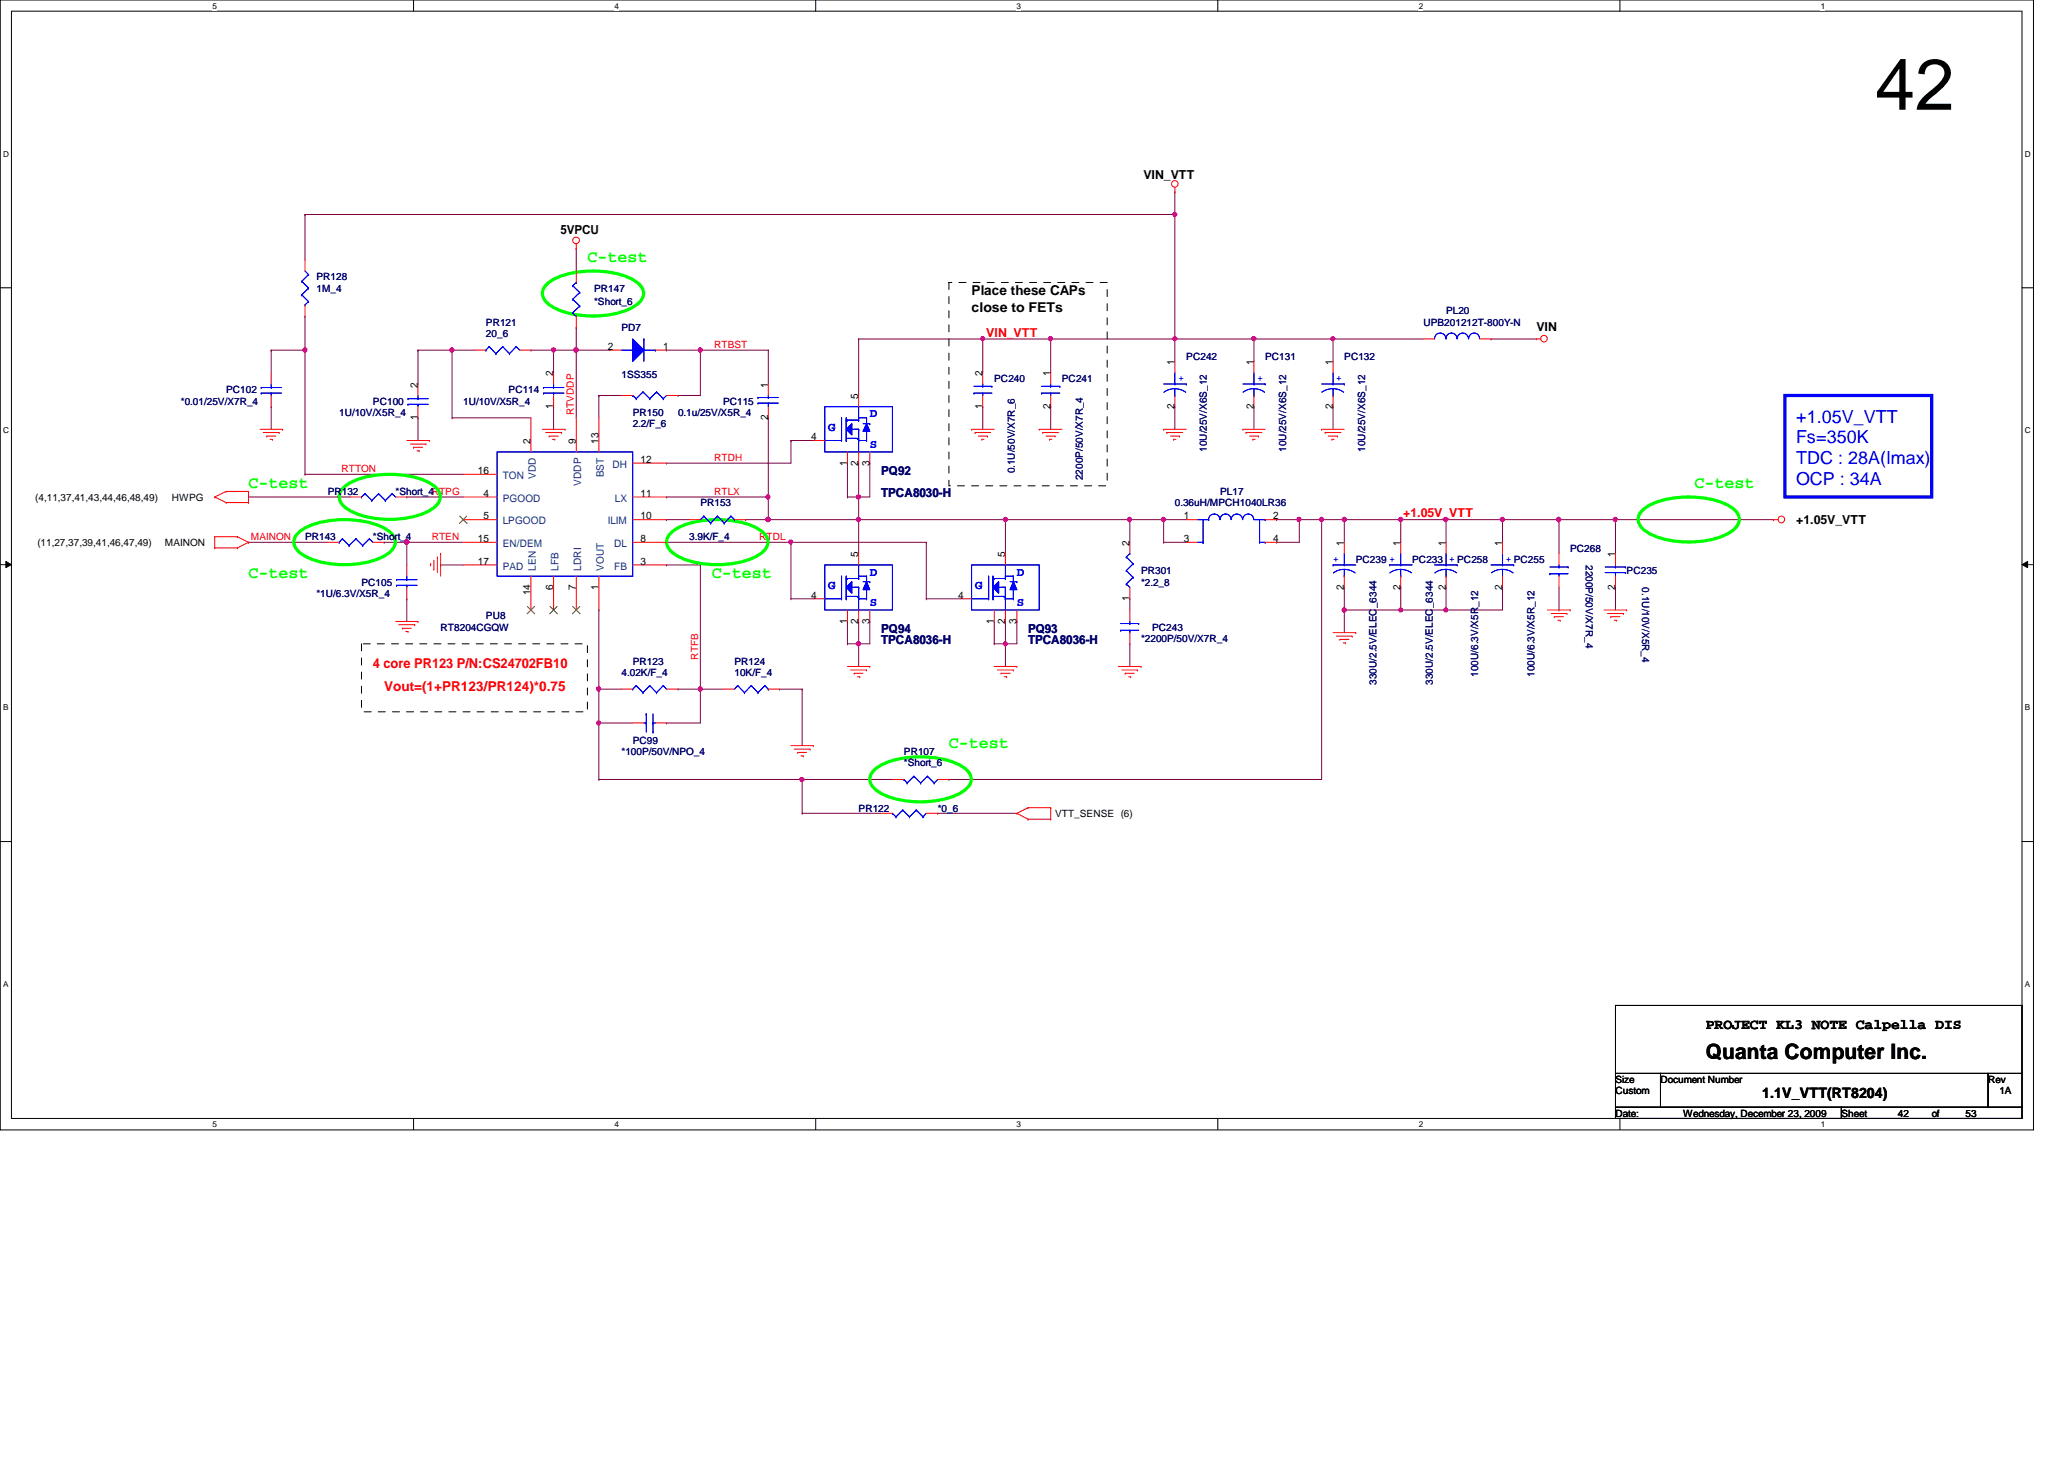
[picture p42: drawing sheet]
<svg xmlns="http://www.w3.org/2000/svg" width="297mm" height="210mm" viewBox="0 0 297 210" stroke-linecap="round" stroke-linejoin="round" font-family="sans-serif">
<defs><g id="words">
<text font-size="10.4" x="269.9" y="15.8">42</text>
<text font-size="3" x="245.5" y="152.4">Quanta Computer Inc.</text>
<g font-size="2.6" fill="#00f">
<text x="258.5" y="60.8">+1.05V_VTT</text>
<text x="258.5" y="63.8">Fs=350K</text>
<text x="258.5" y="66.8">TDC : 28A(Imax)</text>
<text x="258.5" y="69.7">OCP : 34A</text>
</g>
<g font-size="2.4" fill="#0f0">
<text x="84.5" y="37.7">C-test</text>
<text x="35.8" y="70.2">C-test</text>
<text x="243.9" y="70.2">C-test</text>
<text x="35.8" y="83.2">C-test</text>
<text x="102.4" y="83.2">C-test</text>
<text x="136.6" y="107.6">C-test</text>
</g>
<g font-size="2.1">
<text x="245.5" y="148">PROJECT KL3 NOTE Calpella DIS</text>
<text x="253.6" y="157.9">1.1V_VTT(RT8204)</text>
</g>
<g font-size="1.9">
<text x="139.8" y="42.5">Place these CAPs</text>
<text x="139.8" y="44.8">close to FETs</text>
</g>
<g font-size="1.9" fill="#f00">
<text x="53.7" y="96.1">4 core PR123 P/N:CS24702FB10</text>
<text x="55.3" y="99.4">Vout=(1+PR123/PR124)*0.75</text>
</g>
<g font-size="1.8">
<text x="164.5" y="25.7">VIN_VTT</text>
<text x="80.6" y="33.7">5VPCU</text>
<text x="221.1" y="47.6">VIN</text>
<text x="258.5" y="75.4">+1.05V_VTT</text>
</g>
<g font-size="1.8" fill="#f00">
<text x="141.9" y="48.4">VIN_VTT</text>
<text x="201.9" y="74.4">+1.05V_VTT</text>
</g>
<g font-size="1.8" fill="#00f">
<text x="119.2" y="62">G</text>
<text x="125.2" y="60">D</text>
<text x="125.2" y="64.4">S</text>
<text x="125.2" y="82.8">D</text>
<text x="146.3" y="82.8">D</text>
<text x="119.2" y="84.8">G</text>
<text x="125.2" y="87.2">S</text>
<text x="140.3" y="84.8">G</text>
<text x="146.3" y="87.2">S</text>
</g>
<g font-size="1.8" fill="#000080">
<text x="126.8" y="68.3">PQ92</text>
<text x="126.8" y="71.5">TPCA8030-H</text>
<text x="126.8" y="91.1">PQ94</text>
<text x="126.8" y="92.7">TPCA8036-H</text>
<text x="148" y="91.1">PQ93</text>
<text x="148" y="92.7">TPCA8036-H</text>
</g>
<g font-size="1.5">
<text x="87.5" y="50.3">2</text>
<text x="95.5" y="50.3">1</text>
<text x="169" y="52.5" transform="rotate(-90 169 52.5)">1</text>
<text x="180.4" y="52.5" transform="rotate(-90 180.4 52.5)">1</text>
<text x="191.8" y="52.5" transform="rotate(-90 191.8 52.5)">1</text>
<text x="60.1" y="55.8" transform="rotate(-90 60.1 55.8)">2</text>
<text x="79.6" y="58.8" transform="rotate(-90 79.6 58.8)">1</text>
<text x="79.6" y="54.1" transform="rotate(-90 79.6 54.1)">2</text>
<text x="110.5" y="55.8" transform="rotate(-90 110.5 55.8)">1</text>
<text x="123.5" y="57.4" transform="rotate(-90 123.5 57.4)">5</text>
<text x="141.4" y="58.8" transform="rotate(-90 141.4 58.8)">1</text>
<text x="141.4" y="54.1" transform="rotate(-90 141.4 54.1)">2</text>
<text x="151.2" y="58.8" transform="rotate(-90 151.2 58.8)">2</text>
<text x="151.2" y="54.1" transform="rotate(-90 151.2 54.1)">1</text>
<text x="169" y="58.8" transform="rotate(-90 169 58.8)">2</text>
<text x="180.4" y="58.8" transform="rotate(-90 180.4 58.8)">2</text>
<text x="191.8" y="58.8" transform="rotate(-90 191.8 58.8)">2</text>
<text x="60.1" y="60.5" transform="rotate(-90 60.1 60.5)">1</text>
<text x="76.4" y="63.9" transform="rotate(-90 76.4 63.9)">2</text>
<text x="82.9" y="63.9" transform="rotate(-90 82.9 63.9)">9</text>
<text x="86.1" y="63.9" transform="rotate(-90 86.1 63.9)">13</text>
<text x="110.5" y="60.5" transform="rotate(-90 110.5 60.5)">2</text>
<text x="116.8" y="63.3">4</text>
<text x="68.8" y="68.2">16</text>
<text x="69.6" y="71.5">4</text>
<text x="92.2" y="71.5">11</text>
<text x="92.2" y="66.6">12</text>
<text x="121.9" y="67" transform="rotate(-90 121.9 67)">1</text>
<text x="123.5" y="67" transform="rotate(-90 123.5 67)">2</text>
<text x="125.1" y="67" transform="rotate(-90 125.1 67)">3</text>
<text x="68.8" y="78">15</text>
<text x="69.6" y="74.7">5</text>
<text x="92.2" y="78">8</text>
<text x="92.2" y="74.7">10</text>
<text x="170.4" y="74.7">1</text>
<text x="170.4" y="78">3</text>
<text x="183.2" y="74.7">2</text>
<text x="183.2" y="78">4</text>
<text x="68.8" y="81.2">17</text>
<text x="92.2" y="81.2">3</text>
<text x="123.5" y="80.1" transform="rotate(-90 123.5 80.1)">5</text>
<text x="144.6" y="80.1" transform="rotate(-90 144.6 80.1)">5</text>
<text x="162.6" y="78.5" transform="rotate(-90 162.6 78.5)">2</text>
<text x="193.4" y="78.5" transform="rotate(-90 193.4 78.5)">1</text>
<text x="201.5" y="78.5" transform="rotate(-90 201.5 78.5)">1</text>
<text x="208.1" y="78.5" transform="rotate(-90 208.1 78.5)">1</text>
<text x="216.2" y="78.5" transform="rotate(-90 216.2 78.5)">1</text>
<text x="232.4" y="80.1" transform="rotate(-90 232.4 80.1)">1</text>
<text x="76.4" y="85.6" transform="rotate(-90 76.4 85.6)">14</text>
<text x="79.6" y="84.8" transform="rotate(-90 79.6 84.8)">6</text>
<text x="82.9" y="84.8" transform="rotate(-90 82.9 84.8)">7</text>
<text x="86.1" y="84.8" transform="rotate(-90 86.1 84.8)">1</text>
<text x="116.8" y="86.1">4</text>
<text x="121.9" y="89.7" transform="rotate(-90 121.9 89.7)">1</text>
<text x="123.5" y="89.7" transform="rotate(-90 123.5 89.7)">2</text>
<text x="125.1" y="89.7" transform="rotate(-90 125.1 89.7)">3</text>
<text x="137.9" y="86.1">4</text>
<text x="143" y="89.7" transform="rotate(-90 143 89.7)">1</text>
<text x="144.6" y="89.7" transform="rotate(-90 144.6 89.7)">2</text>
<text x="146.3" y="89.7" transform="rotate(-90 146.3 89.7)">3</text>
<text x="162.6" y="86.4" transform="rotate(-90 162.6 86.4)">1</text>
<text x="193.4" y="84.8" transform="rotate(-90 193.4 84.8)">2</text>
<text x="201.5" y="84.8" transform="rotate(-90 201.5 84.8)">2</text>
<text x="208.1" y="84.8" transform="rotate(-90 208.1 84.8)">2</text>
<text x="216.2" y="84.8" transform="rotate(-90 216.2 84.8)">2</text>
<text x="232.4" y="84.8" transform="rotate(-90 232.4 84.8)">2</text>
</g>
<g font-size="1.5" fill="#004080">
<text x="72.3" y="68.9">TON</text>
<text x="77.1" y="68.9" transform="rotate(-90 77.1 68.9)">VDD</text>
<text x="83.6" y="69.9" transform="rotate(-90 83.6 69.9)">VDDP</text>
<text x="86.9" y="68.7" transform="rotate(-90 86.9 68.7)">BST</text>
<text x="88.1" y="67.3">DH</text>
<text x="72.3" y="72.2">PGOOD</text>
<text x="72.3" y="75.4">LPGOOD</text>
<text x="87.5" y="75.4">ILIM</text>
<text x="88.5" y="72.2">LX</text>
<text x="72.3" y="78.7">EN/DEM</text>
<text x="72.3" y="82">PAD</text>
<text x="77.1" y="82.1" transform="rotate(-90 77.1 82.1)">LEN</text>
<text x="80.4" y="82.1" transform="rotate(-90 80.4 82.1)">LFB</text>
<text x="83.6" y="82.1" transform="rotate(-90 83.6 82.1)">LDRI</text>
<text x="86.9" y="82.1" transform="rotate(-90 86.9 82.1)">VOUT</text>
<text x="88.4" y="82">FB</text>
<text x="88.4" y="78.7">DL</text>
</g>
<g font-size="1.4" fill="#000080">
<text x="45.5" y="40.3">PR128</text>
<text x="45.5" y="42">1M_4</text>
<text x="85.5" y="42">PR147</text>
<text x="69.9" y="46.9">PR121</text>
<text x="85.5" y="43.9">*Short_6</text>
<text x="89.4" y="47.7">PD7</text>
<text x="204.8" y="46.9">UPB201212T-800Y-N</text>
<text x="208.1" y="45.2">PL20</text>
<text x="69.9" y="48.5">20_6</text>
<text x="170.7" y="51.7">PC242</text>
<text x="182.1" y="51.7">PC131</text>
<text x="193.5" y="51.7">PC132</text>
<text x="26" y="58.3">*0.01/25V/X7R_4</text>
<text x="32.6" y="56.6">PC102</text>
<text x="48.8" y="59.9">1U/10V/X5R_4</text>
<text x="53.7" y="58.3">PC100</text>
<text x="66.7" y="58.3">1U/10V/X5R_4</text>
<text x="73.2" y="56.6">PC114</text>
<text x="89.4" y="54.3">1SS355</text>
<text x="91.1" y="59.9">PR150</text>
<text x="97.6" y="59.9">0.1u/25V/X5R_4</text>
<text x="104.1" y="58.3">PC115</text>
<text x="143.1" y="55">PC240</text>
<text x="152.8" y="55">PC241</text>
<text x="91.1" y="61.5">2.2/F_6</text>
<text x="173.7" y="65" transform="rotate(-90 173.7 65)">10U/25V/X6S_12</text>
<text x="185.1" y="65" transform="rotate(-90 185.1 65)">10U/25V/X6S_12</text>
<text x="196.5" y="65" transform="rotate(-90 196.5 65)">10U/25V/X6S_12</text>
<text x="47.2" y="71.2">PR132</text>
<text x="56.9" y="71.2">*Short_4RTPG</text>
<text x="146" y="68.1" transform="rotate(-90 146 68.1)">0.1U/50V/X7R_6</text>
<text x="155.8" y="69.1" transform="rotate(-90 155.8 69.1)">2200P/50V/X7R_4</text>
<text x="175.6" y="71.2">PL17</text>
<text x="43.9" y="77.7">PR143</text>
<text x="53.7" y="77.7">*Short_4</text>
<text x="99.2" y="77.7">3.9K/F_4</text>
<text x="100.8" y="72.9">PR153</text>
<text x="169.1" y="72.9">0.36uH/MPCH1040LR36</text>
<text x="164.2" y="82.6">PR301</text>
<text x="195.1" y="81">PC239 +</text>
<text x="203.2" y="81">PC233 + PC258</text>
<text x="226" y="79.4">PC268</text>
<text x="228.2" y="81.3" transform="rotate(90 228.2 81.3)">2200P/50V/X7R_4</text>
<text x="234.1" y="82.6">PC235</text>
<text x="45.5" y="85.9">*1U/6.3V/X5R_4</text>
<text x="52" y="84.2">PC105</text>
<text x="69.9" y="89.1">PU8</text>
<text x="164.2" y="84.2">*2.2_8</text>
<text x="236.3" y="84.5" transform="rotate(90 236.3 84.5)">0.1U/10V/X5R_4</text>
<text x="63.4" y="90.8">RT8204CGQW</text>
<text x="91.1" y="95.6">PR123</text>
<text x="105.7" y="95.6">PR124</text>
<text x="164.2" y="92.4">*2200P/50V/X7R_4</text>
<text x="165.8" y="90.8">PC243</text>
<text x="89.4" y="97.2">4.02K/F_4</text>
<text x="105.7" y="97.2">10K/F_4</text>
<text x="198.1" y="98.5" transform="rotate(-90 198.1 98.5)">330U/2.5V/ELEC_6344</text>
<text x="206.2" y="98.5" transform="rotate(-90 206.2 98.5)">330U/2.5V/ELEC_6344</text>
<text x="212.7" y="97.4" transform="rotate(-90 212.7 97.4)">100U/6.3V/X5R_12</text>
<text x="220.8" y="97.4" transform="rotate(-90 220.8 97.4)">100U/6.3V/X5R_12</text>
<text x="91.1" y="107">PC99</text>
<text x="89.4" y="108.6">*100P/50V/NPO_4</text>
<text x="130.1" y="108.6">PR107</text>
<text x="130.1" y="110.2">*Short_6</text>
<text x="123.6" y="116.8">PR122</text>
<text x="135" y="116.8">*0_6</text>
</g>
<g font-size="1.4" fill="#f00">
<text x="102.8" y="50">RTBST</text>
<text x="82.6" y="59.8" transform="rotate(-90 82.6 59.8)">RTVDDP</text>
<text x="49.1" y="67.9">RTTON</text>
<text x="102.8" y="71.2">RTLX</text>
<text x="102.8" y="66.3">RTDH</text>
<text x="36.1" y="77.7">MAINON</text>
<text x="62.1" y="77.7">RTEN</text>
<text x="109.3" y="77.7">RTDL</text>
<text x="100.5" y="94.9" transform="rotate(-90 100.5 94.9)">RTFB</text>
</g>
<g font-size="1.4" fill="#00f">
<text x="169.6" y="54.8">+</text>
<text x="181" y="54.8">+</text>
<text x="192.3" y="54.8">+</text>
<text x="191.9" y="80.8">+</text>
<text x="216.7" y="80.8">+ PC255</text>
</g>
<g font-size="1.4">
<text x="5.1" y="72.1">(4,11,37,41,43,44,46,48,49)</text>
<text x="24.7" y="72.1">HWPG</text>
<text x="5.4" y="78.6">(11,27,37,39,41,46,47,49)</text>
<text x="23.7" y="78.6">MAINON</text>
<text x="151.8" y="117.6">VTT_SENSE (6)</text>
<text x="232.5" y="155.8">Size</text>
<text x="239" y="155.8">Document Number</text>
<text x="286.1" y="155.8">Rev</text>
<text x="232.5" y="160.7">Date:</text>
<text x="232.5" y="157.4">Custom</text>
<text x="242.2" y="160.7">Wednesday, December 23, 2009</text>
<text x="265" y="160.7">Sheet</text>
<text x="273.1" y="160.7">42</text>
<text x="278" y="160.7">of</text>
<text x="282.9" y="160.7">53</text>
<text x="287.7" y="157.4">1A</text>
</g>
<g font-size="1.2">
<text x="30.6" y="1.2">5</text>
<text x="88.4" y="1.2">4</text>
<text x="146.3" y="1.2">3</text>
<text x="204.2" y="1.2">2</text>
<text x="262" y="1.2">1</text>
<text x=".5" y="22.6">D</text>
<text x="291.4" y="22.6">D</text>
<text x=".5" y="62.4">C</text>
<text x="291.4" y="62.4">C</text>
<text x=".5" y="102.2">B</text>
<text x="291.4" y="102.2">B</text>
<text x=".5" y="142">A</text>
<text x="291.4" y="142">A</text>
<text x="30.6" y="162.1">5</text>
<text x="88.4" y="162.1">4</text>
<text x="146.3" y="162.1">3</text>
<text x="204.2" y="162.1">2</text>
<text x="262" y="162.1">1</text>
</g>
</g></defs>
<path d="M0 0h292.6v162.6h-292.6zM1.6 1.6h289.4v159.3h-289.4z" fill="none" stroke="#000" stroke-width=".14"/>
<g fill="#fff">
<path d="M30.6 .2h.6v1.3h-.6z"/>
<path d="M30.6 161.1h.6v1.3h-.6z"/>
</g>
<path d="M59.5 0v1.6M59.5 160.9v1.6" fill="none" stroke="#000" stroke-width=".14"/>
<g fill="#fff">
<path d="M88.4 .2h.6v1.3h-.6z"/>
<path d="M88.4 161.1h.6v1.3h-.6z"/>
</g>
<path d="M117.4 0v1.6M117.4 160.9v1.6" fill="none" stroke="#000" stroke-width=".14"/>
<g fill="#fff">
<path d="M146.3 .2h.6v1.3h-.6z"/>
<path d="M146.3 161.1h.6v1.3h-.6z"/>
</g>
<path d="M175.3 0v1.6M175.3 160.9v1.6" fill="none" stroke="#000" stroke-width=".14"/>
<g fill="#fff">
<path d="M204.2 .2h.6v1.3h-.6z"/>
<path d="M204.2 161.1h.6v1.3h-.6z"/>
</g>
<path d="M233.1 0v1.6M233.1 160.9v1.6" fill="none" stroke="#000" stroke-width=".14"/>
<g fill="#fff">
<path d="M262 .2h.6v1.3h-.6z"/>
<path d="M262 161.1h.6v1.3h-.6z"/>
<path d="M.5 21.5h.8v1.3h-.8z"/>
<path d="M291.4 21.5h.8v1.3h-.8z"/>
<path d="M.5 61.3h.8v1.3h-.8z"/>
<path d="M291.4 61.3h.8v1.3h-.8z"/>
</g>
<path d="M0 41.4h1.6M291 41.4h1.6" fill="none" stroke="#000" stroke-width=".14"/>
<g fill="#fff">
<path d="M.5 101.1h.7v1.3h-.7z"/>
<path d="M291.4 101.1h.7v1.3h-.7z"/>
</g>
<path d="M0 81.2h1.6M.8 80.8l.8 .4-.8 .5zM291 81.2l.8-.4v.9zM291 81.2h1.6" fill="none" stroke="#000" stroke-width=".14"/>
<path d="M.8 80.8l.8 .4-.8 .5zM291 81.2l.8-.4v.9z" fill="#000"/>
<g fill="#fff">
<path d="M.5 141h.7v1.3h-.7z"/>
<path d="M291.4 141h.7v1.3h-.7z"/>
</g>
<path d="M0 121.1h1.6M291 121.1h1.6" fill="none" stroke="#000" stroke-width=".14"/>
<path d="M58.5 78h.1M58.5 78h8.2" fill="none" stroke="#800040" stroke-width=".14"/>
<circle cx="58.5" cy="78" r=".31" fill="#f0f"/>
<circle cx="58.5" cy="78" r=".31" fill="none" stroke="#f0f" stroke-width=".14"/>
<path d="M191.9 48.8h.1M191.9 48.8h12.9" fill="none" stroke="#800040" stroke-width=".14"/>
<circle cx="191.8" cy="48.7" r=".3" fill="#f0f"/>
<circle cx="191.8" cy="48.7" r=".3" fill="none" stroke="#f0f" stroke-width=".14"/>
<path d="M76.4 50.4h.1M76.4 50.4h3.3M180.5 48.8h.1M180.5 48.8v3.2M167.5 74.8h.1M167.5 74.8h3.2M100.8 99.1h.1M100.8 99.1v4.9h-4.9M95.9 104h.1" fill="none" stroke="#800040" stroke-width=".14"/>
<circle cx="167.4" cy="74.7" r=".31" fill="#f0f"/>
<circle cx="167.4" cy="74.7" r=".31" fill="none" stroke="#f0f" stroke-width=".14"/>
<g fill="none" stroke="#800040" stroke-width=".14">
<path d="M95.9 50.4h.1M95.9 50.4h4.9M35.8 71.5h.1M35.8 71.5h14.6M122 71.5h.1M123.6 66.6h.1M123.6 66.6v4.9h-1.6M232.5 74.8h.1M232.5 74.8v4.8M86.2 99.1h.1M86.2 99.1v4.9M100.8 99.1h.1"/>
<path d="M100.8 81.3v17.8M112.2 99.1h.1M112.2 99.1h3.2M122 92.6h.1M123.6 89.4h.1M123.6 89.4v3.2h-1.6"/>
</g>
<circle cx="86.1" cy="104" r=".3" fill="#f0f"/>
<circle cx="86.1" cy="104" r=".3" fill="none" stroke="#f0f" stroke-width=".14"/>
<circle cx="86.1" cy="99.1" r=".31" fill="#f0f"/>
<circle cx="86.1" cy="99.1" r=".31" fill="none" stroke="#f0f" stroke-width=".14"/>
<g fill="none" stroke="#800040" stroke-width=".14">
<path d="M110.6 50.4h.1M110.6 50.4v4.8M60.2 60.1h.1M60.2 60.1v3.3M95.9 71.5h.1M95.9 71.5h14.7M110.6 60.1h.1M110.6 71.5h.1M110.6 60.1v14.7M63.4 81.3h.1M63.4 81.3h3.3M113.8 86.1h.1"/>
<path d="M113.8 86.1h3.2"/>
</g>
<circle cx="110.5" cy="74.7" r=".31" fill="#f0f"/>
<circle cx="110.5" cy="74.7" r=".31" fill="none" stroke="#f0f" stroke-width=".14"/>
<circle cx="110.5" cy="71.5" r=".3" fill="#f0f"/>
<circle cx="110.5" cy="71.5" r=".3" fill="none" stroke="#f0f" stroke-width=".14"/>
<path d="M39 50.4h.1M39 50.4v3.2M39 50.4h4.9M43.9 50.4h.1M43.9 50.4v17.8" fill="none" stroke="#800040" stroke-width=".14"/>
<circle cx="43.9" cy="50.4" r=".31" fill="#f0f"/>
<circle cx="43.9" cy="50.4" r=".31" fill="none" stroke="#f0f" stroke-width=".14"/>
<path d="M39 58.5h.1M39 58.5v3.3M95.9 78h.1M95.9 78h17.9M162.6 74.8h.1M162.6 74.8v3.2" fill="none" stroke="#800040" stroke-width=".14"/>
<circle cx="113.8" cy="78" r=".3" fill="#f0f"/>
<circle cx="113.8" cy="78" r=".3" fill="none" stroke="#f0f" stroke-width=".14"/>
<g fill="none" stroke="#800040" stroke-width=".14">
<path d="M60.2 50.4h.1M60.2 50.4h8.1M60.2 50.4v4.8M65.1 50.4h.1M79.7 58.5h.1M79.7 50.4h.1M79.7 50.4h3.2M79.7 58.5v3.3M123.6 48.8h.1M123.6 48.8v8.1M65.1 60.1h.1M65.1 60.1h11.3"/>
<path d="M95.9 74.8h.1M95.9 74.8h3.3M107.3 74.8h.1M107.3 74.8h3.3M113.8 78h.1M113.8 78v8.1"/>
</g>
<circle cx="79.7" cy="50.4" r=".31" fill="#f0f"/>
<circle cx="79.7" cy="50.4" r=".31" fill="none" stroke="#f0f" stroke-width=".14"/>
<path d="M82.9 35.7h.1M82.9 35.7v3.3M35.8 78h.1M35.8 78h11.4M123.6 74.8h.1M123.6 74.8v4.8M58.5 86.1h.1M58.5 86.1v3.3M123.6 92.6h.1M123.6 92.6v3.3" fill="none" stroke="#800040" stroke-width=".14"/>
<circle cx="123.6" cy="92.6" r=".31" fill="#f0f"/>
<circle cx="123.6" cy="92.6" r=".31" fill="none" stroke="#f0f" stroke-width=".14"/>
<path d="M95.9 81.3h.1M95.9 81.3h4.9M122 89.4h.1M122 89.4v3.2M123.6 92.6h.1M125.2 89.4h.1M125.2 89.4v3.2h-1.6M193.5 87.8h.1M193.5 87.8v3.2" fill="none" stroke="#800040" stroke-width=".14"/>
<circle cx="193.5" cy="87.8" r=".3" fill="#f0f"/>
<circle cx="193.5" cy="87.8" r=".3" fill="none" stroke="#f0f" stroke-width=".14"/>
<path d="M141.4 48.8h.1M141.4 48.8h9.8M151.2 48.8h.1M151.2 48.8v4.8M193.5 74.8h.1M193.5 74.8v3.2" fill="none" stroke="#800040" stroke-width=".14"/>
<circle cx="151.2" cy="48.7" r=".3" fill="#f0f"/>
<circle cx="151.2" cy="48.7" r=".3" fill="none" stroke="#f0f" stroke-width=".14"/>
<circle cx="141.4" cy="48.7" r=".3" fill="#f0f"/>
<circle cx="141.4" cy="48.7" r=".3" fill="none" stroke="#f0f" stroke-width=".14"/>
<g fill="none" stroke="#800040" stroke-width=".14">
<path d="M141.4 48.8h.1M141.4 58.5h.1M141.4 48.8v4.8M141.4 58.5v3.3M151.2 58.5h.1M151.2 58.5v3.3M169.1 58.5h.1M169.1 58.5v3.3M180.5 58.5h.1M180.5 58.5v3.3M110.6 74.8h.1M110.6 74.8h13"/>
<path d="M232.5 84.5h.1M232.5 84.5v3.3"/>
</g>
<circle cx="123.5" cy="74.7" r=".32" fill="#f0f"/>
<circle cx="123.5" cy="74.7" r=".32" fill="none" stroke="#f0f" stroke-width=".14"/>
<circle cx="110.5" cy="74.7" r=".31" fill="#f0f"/>
<circle cx="110.5" cy="74.7" r=".31" fill="none" stroke="#f0f" stroke-width=".14"/>
<path d="M187 74.8h.1M187 74.8h3.2M86.2 99.1h.1M86.2 99.1h3.2" fill="none" stroke="#800040" stroke-width=".14"/>
<circle cx="186.9" cy="74.7" r=".31" fill="#f0f"/>
<circle cx="186.9" cy="74.7" r=".31" fill="none" stroke="#f0f" stroke-width=".14"/>
<path d="M193.5 87.8h.1M201.6 84.5h.1M201.6 84.5v3.3h-8.1" fill="none" stroke="#800040" stroke-width=".14"/>
<circle cx="201.6" cy="87.8" r=".3" fill="#f0f"/>
<circle cx="201.6" cy="87.8" r=".3" fill="none" stroke="#f0f" stroke-width=".14"/>
<path d="M193.5 84.5h.1M193.5 84.5v3.3" fill="none" stroke="#800040" stroke-width=".14"/>
<circle cx="193.5" cy="87.8" r=".3" fill="#f0f"/>
<circle cx="193.5" cy="87.8" r=".3" fill="none" stroke="#f0f" stroke-width=".14"/>
<path d="M169.1 27.6h.1M169.1 27.6v3.3M193.5 74.8h.1M193.5 74.8h8.1M201.6 74.8h.1M201.6 74.8v3.2" fill="none" stroke="#800040" stroke-width=".14"/>
<circle cx="193.4" cy="74.7" r=".31" fill="#f0f"/>
<circle cx="193.4" cy="74.7" r=".31" fill="none" stroke="#f0f" stroke-width=".14"/>
<path d="M214.6 48.8h.1M214.6 48.8h6.5M232.5 74.8h.1M232.5 74.8h22.7" fill="none" stroke="#800040" stroke-width=".14"/>
<circle cx="232.4" cy="74.7" r=".31" fill="#f0f"/>
<circle cx="232.4" cy="74.7" r=".31" fill="none" stroke="#f0f" stroke-width=".14"/>
<path d="M122 66.6h.1M122 66.6v4.9M123.6 71.5h.1M123.6 71.5h1.6M123.6 71.5v3.3M190.2 74.8h.1M190.2 74.8h3.3M162.6 86.1h.1M162.6 92.6h.1M162.6 86.1v1.7M162.6 92.6v3.3" fill="none" stroke="#800040" stroke-width=".14"/>
<circle cx="123.6" cy="71.5" r=".31" fill="#f0f"/>
<circle cx="123.6" cy="71.5" r=".31" fill="none" stroke="#f0f" stroke-width=".14"/>
<path d="M79.7 50.4h.1M79.7 50.4v3.2M82.9 50.4h.1M82.9 50.4v9.7M125.2 66.6h.1M125.2 66.6v4.9" fill="none" stroke="#800040" stroke-width=".14"/>
<circle cx="82.9" cy="50.4" r=".32" fill="#f0f"/>
<circle cx="82.9" cy="50.4" r=".32" fill="none" stroke="#f0f" stroke-width=".14"/>
<path d="M43.9 30.9h.1M43.9 30.9h125.2M86.2 56.9h.1M86.2 56.9v3.2M86.2 87.8h.1M86.2 87.8v11.3" fill="none" stroke="#800040" stroke-width=".14"/>
<circle cx="169.1" cy="30.9" r=".3" fill="#f0f"/>
<circle cx="169.1" cy="30.9" r=".3" fill="none" stroke="#f0f" stroke-width=".14"/>
<path d="M65.1 50.4h.1M65.1 50.4v9.7" fill="none" stroke="#800040" stroke-width=".14"/>
<circle cx="65" cy="50.4" r=".31" fill="#f0f"/>
<circle cx="65" cy="50.4" r=".31" fill="none" stroke="#f0f" stroke-width=".14"/>
<path d="M95.9 66.6h.1M95.9 66.6h17.9M190.2 74.8h.1M190.2 74.8v37.3" fill="none" stroke="#800040" stroke-width=".14"/>
<circle cx="190.2" cy="74.7" r=".31" fill="#f0f"/>
<circle cx="190.2" cy="74.7" r=".31" fill="none" stroke="#f0f" stroke-width=".14"/>
<path d="M86.2 56.9h.1M86.2 56.9h3.2M97.6 56.9h.1M100.8 50.4h.1M100.8 50.4v6.5h-3.2M100.8 50.4h9.8" fill="none" stroke="#800040" stroke-width=".14"/>
<circle cx="100.8" cy="50.4" r=".31" fill="#f0f"/>
<circle cx="100.8" cy="50.4" r=".31" fill="none" stroke="#f0f" stroke-width=".14"/>
<path d="M100.8 99.1h.1M100.8 99.1h3.3" fill="none" stroke="#800040" stroke-width=".14"/>
<circle cx="100.8" cy="99.1" r=".31" fill="#f0f"/>
<circle cx="100.8" cy="99.1" r=".31" fill="none" stroke="#f0f" stroke-width=".14"/>
<g fill="none" stroke="#800040" stroke-width=".14">
<path d="M43.9 30.9h.1M43.9 30.9v6.5M82.9 47.1h.1M82.9 50.4h.1M82.9 47.1v3.3M82.9 50.4h4.9M43.9 68.2h.1M43.9 68.2h22.8M113.8 63.4h.1M113.8 63.4h3.2M113.8 63.4v3.2M97.6 99.1h.1"/>
<path d="M97.6 99.1h3.2M86.2 104h.1M86.2 104h4.9"/>
</g>
<circle cx="82.9" cy="50.4" r=".32" fill="#f0f"/>
<circle cx="82.9" cy="50.4" r=".32" fill="none" stroke="#f0f" stroke-width=".14"/>
<path d="M169.1 48.8h.1M169.1 48.8h11.4M58.5 71.5h.1M58.5 71.5h8.2M86.2 104h.1M86.2 104v8.1" fill="none" stroke="#800040" stroke-width=".14"/>
<circle cx="169.1" cy="48.7" r=".3" fill="#f0f"/>
<circle cx="169.1" cy="48.7" r=".3" fill="none" stroke="#f0f" stroke-width=".14"/>
<path d="M58.5 78h.1M58.5 78v3.3M144.7 74.8h.1M144.7 74.8h17.9M115.4 112.1h.1M115.4 112.1h13M136.6 112.1h.1M136.6 112.1h53.6" fill="none" stroke="#800040" stroke-width=".14"/>
<circle cx="144.7" cy="74.7" r=".31" fill="#f0f"/>
<circle cx="144.7" cy="74.7" r=".31" fill="none" stroke="#f0f" stroke-width=".14"/>
<path d="M86.2 112.1h.1M86.2 112.1h29.2M115.4 117h.1M115.4 117h11.4" fill="none" stroke="#800040" stroke-width=".14"/>
<circle cx="115.4" cy="112.1" r=".31" fill="#f0f"/>
<circle cx="115.4" cy="112.1" r=".31" fill="none" stroke="#f0f" stroke-width=".14"/>
<path d="M151.2 48.8h.1M151.2 48.8h17.9M169.1 48.8h.1M169.1 48.8v3.2M115.4 99.1h.1M115.4 99.1v8.2M115.4 112.1h.1M115.4 112.1v4.9M135 117h.1M135 117h11.3" fill="none" stroke="#800040" stroke-width=".14"/>
<circle cx="151.2" cy="48.7" r=".3" fill="#f0f"/>
<circle cx="151.2" cy="48.7" r=".3" fill="none" stroke="#f0f" stroke-width=".14"/>
<path d="M123.6 48.8h.1M123.6 48.8h17.8M123.6 74.8h.1M123.6 74.8h21.1M144.7 74.8h.1M144.7 74.8v4.8M143.1 89.4h.1M143.1 92.6h.1M143.1 89.4v3.2M144.7 89.4h.1M144.7 89.4v3.2h-1.6" fill="none" stroke="#800040" stroke-width=".14"/>
<circle cx="144.7" cy="92.6" r=".3" fill="#f0f"/>
<circle cx="144.7" cy="92.6" r=".3" fill="none" stroke="#f0f" stroke-width=".14"/>
<path d="M113.8 78h.1M113.8 78h19.5M133.3 78h.1M133.3 78v8.1M224.4 74.8h.1M224.4 74.8h8.1M133.3 86.1h.1M133.3 86.1h4.9M144.7 92.6h.1M144.7 92.6v3.3M146.3 89.4h.1M146.3 89.4v3.2h-1.6" fill="none" stroke="#800040" stroke-width=".14"/>
<circle cx="224.3" cy="74.7" r=".31" fill="#f0f"/>
<circle cx="224.3" cy="74.7" r=".31" fill="none" stroke="#f0f" stroke-width=".14"/>
<path d="M162.6 74.8h.1M162.6 74.8h4.9M167.5 78h.1M167.5 74.8h.1M167.5 78h3.2M167.5 74.8v3.2M183.7 78h.1M183.7 74.8h.1M183.7 74.8h3.3M187 74.8h.1M187 74.8v3.2h-3.3" fill="none" stroke="#800040" stroke-width=".14"/>
<circle cx="162.5" cy="74.7" r=".31" fill="#f0f"/>
<circle cx="162.5" cy="74.7" r=".31" fill="none" stroke="#f0f" stroke-width=".14"/>
<path d="M169.1 30.9v17.9M169.1 48.8h.1M55.3 78h.1M55.3 78h3.2" fill="none" stroke="#800040" stroke-width=".14"/>
<circle cx="58.5" cy="78" r=".31" fill="#f0f"/>
<circle cx="58.5" cy="78" r=".31" fill="none" stroke="#f0f" stroke-width=".14"/>
<path d="M43.9 45.5h.1M43.9 45.5v4.9M180.5 48.8h.1M180.5 48.8h11.4M191.9 48.8h.1M191.9 58.5h.1M191.9 48.8v3.2M191.9 58.5v3.3" fill="none" stroke="#800040" stroke-width=".14"/>
<circle cx="180.4" cy="48.7" r=".31" fill="#f0f"/>
<circle cx="180.4" cy="48.7" r=".31" fill="none" stroke="#f0f" stroke-width=".14"/>
<path d="M201.6 74.8h.1M201.6 74.8h6.5M208.1 74.8h.1M208.1 74.8v3.2" fill="none" stroke="#800040" stroke-width=".14"/>
<circle cx="201.6" cy="74.7" r=".31" fill="#f0f"/>
<circle cx="201.6" cy="74.7" r=".31" fill="none" stroke="#f0f" stroke-width=".14"/>
<path d="M208.1 74.8h.1M208.1 74.8h8.1M216.2 74.8h.1M216.2 74.8v3.2" fill="none" stroke="#800040" stroke-width=".14"/>
<circle cx="208.1" cy="74.7" r=".31" fill="#f0f"/>
<circle cx="208.1" cy="74.7" r=".31" fill="none" stroke="#f0f" stroke-width=".14"/>
<path d="M201.6 87.8h.1M208.1 84.5h.1M208.1 87.8h.1M208.1 84.5v3.3M216.2 84.5h.1M216.2 84.5v3.3h-14.6" fill="none" stroke="#800040" stroke-width=".14"/>
<circle cx="208.1" cy="87.8" r=".3" fill="#f0f"/>
<circle cx="208.1" cy="87.8" r=".3" fill="none" stroke="#f0f" stroke-width=".14"/>
<path d="M224.4 74.8h.1M224.4 74.8v4.8" fill="none" stroke="#800040" stroke-width=".14"/>
<circle cx="224.3" cy="74.7" r=".31" fill="#f0f"/>
<circle cx="224.3" cy="74.7" r=".31" fill="none" stroke="#f0f" stroke-width=".14"/>
<path d="M216.2 74.8h.1M216.2 74.8h8.2M224.4 87.8h.1M224.4 84.5v3.3" fill="none" stroke="#800040" stroke-width=".14"/>
<circle cx="216.2" cy="74.7" r=".31" fill="#f0f"/>
<circle cx="216.2" cy="74.7" r=".31" fill="none" stroke="#f0f" stroke-width=".14"/>
<g fill="none" stroke="#f00" stroke-width=".14">
<path d="M82.9 35.7h.1M82.9 35.1v.6M82.9 39v1.6M169.1 27.6h.1M169.1 27v.6M39 53.6v1.6M39 56.9v1.6M60.2 55.2v1.7M60.2 58.5v1.6M82.9 45.5v1.6M221.1 48.8h.1M221.1 48.8h.6"/>
<path d="M30.9 78.8h.1M30.9 77.2h.1M30.9 71.5h.1M30.9 77.2h3.3M30.9 78.8h3.3M30.9 77.2v1.6M30.9 71.5l1.7 .8M32.6 70.7h.1M32.6 72.3h.1M32.6 70.7l-1.7 .8M32.6 70.7h3.2M32.6 72.3h3.2"/>
<path d="M34.2 77.2h.1M34.2 78.8h.1M34.2 77.2l1.6 .8M35.8 78h.1M35.8 70.7h.1M35.8 72.3h.1M35.8 78l-1.6 .8M35.8 70.7v1.6M37.4 61.8h3.3M37.9 62.2h2.3M38.4 62.7h.1M38.4 62.7h1.3"/>
<path d="M38.9 63.2h.3M39.2 63.2h.1M40.2 62.2h.1M40.7 61.8h.1M47.2 78h1.6M50.4 71.5h1.6M53.7 78h1.6M56.9 71.5h1.6M58.5 63.4h3.3M59.1 63.9h2.2M59.5 64.3h.1M59.5 64.3h1.3"/>
<path d="M60 64.9h.3M60.3 64.9h.1M61.3 63.9h.1M61.8 63.4h.1M63.4 79.6h.1M63.4 79.6v3.3M78.1 61.8h3.2M78.5 62.2h2.3M79 62.7h.1M79 62.7h1.3M79.5 63.2h.3M79.8 63.2h.1"/>
<path d="M80.8 62.2h.1M81.3 61.8h.1M139.8 61.8h.1M139.8 61.8h3.3M140.3 62.2h.1M140.3 62.2h2.3M140.8 62.7h1.3M141.3 63.2h.1M141.3 63.2h.3M142.1 62.7h.1M149.6 61.8h.1M149.6 61.8h3.2"/>
<path d="M150.1 62.2h.1M150.1 62.2h2.3M150.5 62.7h1.3M151 63.2h.1M151 63.2h.4M151.8 62.7h.1M162.6 78v1.6M167.5 61.8h.1M167.5 61.8h3.2M167.9 62.2h.1M167.9 62.2h2.3M168.4 62.7h1.4"/>
<path d="M168.9 63.2h.1M168.9 63.2h.3M169.8 62.7h.1M178.9 61.8h.1M178.9 61.8h3.2M179.3 62.2h.1M179.3 62.2h2.3M179.8 62.7h1.3M180.3 63.2h.1M180.3 63.2h.3M181.1 62.7h.1M190.2 61.8h.1"/>
<path d="M190.2 61.8h3.3M190.7 62.2h.1M190.7 62.2h2.3M191.2 62.7h1.3M191.7 63.2h.1M191.7 63.2h.3M192.5 62.7h.1M201.6 78v1.6M208.1 78v1.6M216.2 78v1.6M224.4 79.6v1.7M232.5 79.6v1.7"/>
<path d="M255.2 74.8h.1M255.2 74.8h.7M56.9 89.4h3.3M57.4 89.9h2.3M57.9 90.4h.1M57.9 90.4h1.3M58.4 90.8h.3M58.7 90.8h.1M59.7 89.9h.1M60.2 89.4h.1M62 81.1h.1M62 81.1v.3"/>
<path d="M62.4 81.9h.1M62.4 80.6v1.3M62.9 80.1h.1M62.9 80.1v2.3M89.4 99.1h1.7M95.9 99.1h1.7M104.1 99.1h1.6M110.6 99.1h1.6M122 95.9h3.2M122.4 96.4h2.3M122.9 96.9h.1M122.9 96.9h1.3"/>
<path d="M123.4 97.4h.3M123.7 97.4h.1M124.7 96.4h.1M125.2 95.9h.1M143.1 95.9h3.2M143.5 96.4h2.3M144.1 96.9h.1M144.1 96.9h1.3M144.5 97.4h.4M144.9 97.4h.1M145.8 96.4h.1M146.3 95.9h.1"/>
<path d="M160.9 95.9h3.3M161.5 96.4h2.2M161.9 96.9h.1M161.9 96.9h1.3M162.4 97.4h.3M162.6 84.5v1.6M162.6 87.8v1.6M162.6 91v1.6M162.7 97.4h.1M163.7 96.4h.1M164.2 95.9h.1M191.9 91h3.2"/>
<path d="M192.3 91.5h2.3M192.8 92h.1M192.8 92h1.3M193.3 92.5h.3M193.6 92.5h.1M194.6 91.5h.1M195.1 91h.1M201.6 82.9v1.6M208.1 82.9v1.6M216.2 82.9v1.6M222.7 87.8h3.3M223.2 88.3h2.3"/>
<path d="M223.7 88.7h.1M223.7 88.7h1.3M224.2 89.2h.3M224.4 82.9v1.6M224.5 89.2h.1M225.5 88.3h.1M226 87.8h.1M230.8 87.8h3.3M231.3 88.3h2.3M231.8 88.7h.1M231.8 88.7h1.3M232.3 89.2h.4"/>
<path d="M232.5 82.9v1.6M232.7 89.2h.1M233.6 88.3h.1M234.1 87.8h.1M113.8 107.3h3.2M114.3 107.8h2.3M114.8 108.2h.1M114.8 108.2h1.3M115.3 108.8h.3M115.6 108.8h.1M116.6 107.8h.1M117 107.3h.1"/>
<path d="M146.3 117h.1M146.3 117l1.7 .9M148 116.2h.1M148 117.9h.1M148 116.2h3.2M148 116.2l-1.7 .8M148 117.9h3.2M151.2 117.9h.1M151.2 116.2h.1M151.2 116.2v1.7"/>
<circle cx="82.9" cy="34.6" r=".48"/>
<circle cx="169.1" cy="26.5" r=".47"/>
<circle cx="222.2" cy="48.7" r=".47"/>
<circle cx="256.4" cy="74.7" r=".48"/>
</g>
<path d="M232.5 144.7h58.5v9.7h-58.5zM232.5 154.4h6.5v4.9h-6.5zM232.5 159.3h32.5v1.6h-32.5zM239 154.4h47.1v4.9h-47.1zM265 159.3h26v1.6h-26zM286.1 154.4h4.9v4.9h-4.9z" fill="none" stroke="#000" stroke-width=".14"/>
<path d="M136.6 40.6h22.7v29.3h-22.7zM52 92.6h32.5v9.8h-32.5z" fill="none" stroke="#000" stroke-width=".14" stroke-dasharray="1 1 1 1 1 1 1 1"/>
<path d="M256.9 56.9h21.1v14.6h-21.1z" fill="none" stroke="#00f" stroke-width=".47"/>
<path d="M78.9 40.7a11.5 11.5 0 0 1 7.6-1.7 9.6 9.6 0 0 1 5.3 1.7 1.76 1.76 0 0 1 0 3 11.4 11.4 0 0 1-7.6 1.7 9.6 9.6 0 0 1-5.3-1.7 1.76 1.76 0 0 1 0-3zM43.1 76.5a11.5 11.5 0 0 1 7.7-1.7 9.8 9.8 0 0 1 5.3 1.7 1.75 1.75 0 0 1 0 3 11.5 11.5 0 0 1-7.7 1.7 9.6 9.6 0 0 1-5.3-1.7 1.76 1.76 0 0 1 0-3zM49.6 70a11.5 11.5 0 0 1 7.7-1.7 9.6 9.6 0 0 1 5.3 1.7 1.76 1.76 0 0 1 0 2.9 11.4 11.4 0 0 1-7.7 1.8 9.6 9.6 0 0 1-5.3-1.8 1.76 1.76 0 0 1 0-2.9zM96.7 76.5a11.5 11.5 0 0 1 7.7-1.7 9.8 9.8 0 0 1 5.3 1.7 1.75 1.75 0 0 1 0 3 11.5 11.5 0 0 1-7.7 1.7 9.6 9.6 0 0 1-5.3-1.7 1.76 1.76 0 0 1 0-3zM236.6 73.2a11.5 11.5 0 0 1 7.6-1.7 9.6 9.6 0 0 1 5.3 1.7 1.76 1.76 0 0 1 0 3 11.4 11.4 0 0 1-7.6 1.7 9.6 9.6 0 0 1-5.3-1.7 1.76 1.76 0 0 1 0-3zM126 110.6a11.5 11.5 0 0 1 7.6-1.7 9.8 9.8 0 0 1 5.4 1.7 1.75 1.75 0 0 1 0 3 11.5 11.5 0 0 1-7.7 1.7 9.6 9.6 0 0 1-5.3-1.7 1.76 1.76 0 0 1 0-3z" fill="none" stroke="#0f0" stroke-width=".47"/>
<g fill="none" stroke="#00f" stroke-width=".14">
<path d="M37.6 55.8h.1M37.6 56.6h.1M37.6 55.8h2.9M37.6 56.6h2.9M39 56.6h.1M39 55.8h.1M39 55.2v.6M39 56.6v.3M58.7 57.4h.1M58.7 58.2h.1M58.7 57.4h2.9M58.7 58.2h2.9"/>
<path d="M60.2 58.2h.1M60.2 57.4h.1M60.2 56.9v.5M60.2 58.2v.3M82.4 45h.1M82.4 43.1h.1M82.4 41.1h.1M82.4 45l.5 .5M82.4 43.1l1 .9M82.4 41.1l1 1M82.9 40.6h.1M82.9 40.6l-.5 .5"/>
<path d="M83.4 44h.1M83.4 42.1h.1M83.4 44l-1 1M83.4 42.1l-1 1M48.8 78h.1M49.3 77.5h.1M49.3 77.5l.9 1M49.3 77.5l-.5 .5M50.2 78.5h.1M51.2 77.5h.1M51.2 77.5l1 1M51.2 77.5l-1 1"/>
<path d="M52 71.5h.1M52.2 78.5h.1M52.5 71h.1M52.5 71l1 1M52.5 71l-.5 .5M53.2 77.5h.1M53.2 77.5l.5 .5M53.2 77.5l-1 1M53.5 72h.1M54.5 71h.1M54.5 71l1 1M54.5 71l-1 1"/>
<path d="M55.5 72h.1M56.4 71h.1M56.4 71l.5 .5M56.4 71l-.9 1M162.6 79.6h.1M162.6 79.6l-.5 .5M201.6 79.6v1.7M208.1 79.6v1.7M216.2 79.6v1.7M91.1 99.1h.1M91.6 98.6h.1M91.6 98.6l.9 1.1"/>
<path d="M91.6 98.6l-.5 .5M92.5 99.7h.1M93.5 98.6h.1M93.5 98.6l1 1.1M93.5 98.6l-1 1.1M94.5 99.7h.1M95.5 98.6h.1M95.5 98.6l.4 .5M95.5 98.6l-1 1.1M106.2 98.6h.1M106.2 98.6l-.5 .5M106.2 98.6l.9 1.1"/>
<path d="M107.1 99.7h.1M108.1 98.6h.1M108.1 98.6l-1 1.1M108.1 98.6l1 1.1M109.1 99.7h.1M110.1 98.6h.1M110.1 98.6l-1 1.1M110.1 98.6l.5 .5M110.6 99.1h.1M161.3 90.7h.1M161.3 89.7h2.6M161.3 90.7h2.6"/>
<path d="M162.1 84h.1M162.1 82.1h.1M162.1 80.1h.1M162.1 84l.5 .5M162.1 82.1l1 1M162.1 80.1l1 1M162.6 90.7h.1M162.6 89.7h.1M162.6 89.4v.3M162.6 90.7v.3M163.1 83.1h.1M163.1 81.1h.1"/>
<path d="M163.1 83.1l-1 .9M163.1 81.1l-1 1M163.9 89.7h.1M200 81.3h.1M200 81.3h3.2M201.6 82.9h.1M201.6 81.3h.1M201.6 81.9a2.48 2.48 0 0 0-1.6 .5M201.6 81.9a2.66 2.66 0 0 1 1.6 .5M201.6 81.9v1M206.5 81.3h3.2M208.1 82.9h.1"/>
<path d="M208.1 81.3h.1M208.1 81.9a2.45 2.45 0 0 1 1.5 .5M208.1 81.9a2.48 2.48 0 0 0-1.6 .5M208.1 81.9v1M209.7 81.3h.1M214.6 81.3h3.2M216.2 82.9h.1M216.2 81.3h.1M216.2 81.9a2.45 2.45 0 0 1 1.6 .5M216.2 81.9a2.48 2.48 0 0 0-1.6 .5M216.2 81.9v1M217.8 81.3h.1"/>
<path d="M223.1 82.5h.1M223.1 81.6h2.6M223.1 82.5h2.6M224.4 82.5h.1M224.4 81.6h.1M224.4 81.3v.3M224.4 82.5v.4M225.7 81.6h.1M231 82.4h2.9M231 81.6h2.9M232.5 81.6h.1M232.5 82.4h.1"/>
<path d="M232.5 81.3v.3M232.5 82.4v.5M233.9 82.4h.1M233.9 81.6h.1"/>
</g>
<path d="M142.9 84.5l.8-.8v1.6z" fill="#00f"/>
<path d="M142.9 84.5l.8-.8v1.6z" fill="none" stroke="#00f" stroke-width=".14"/>
<path d="M145.8 83.7l.5 1.1h-.9z" fill="#00f"/>
<g fill="none" stroke="#00f" stroke-width=".14">
<path d="M139.8 81.3h9.8v6.5h-9.8zM139.8 86.1h2.5M142.3 86.1h.1M142.3 82.9h.1M142.3 82.9v3.2M142.9 86.1h.1M142.9 83.2h.1M142.9 82.9v3.2M142.9 83.2h1.8M142.9 85.8h1.8M143.1 83.2h.1M143.7 84.5h1"/>
<path d="M144.5 85.8h.1M144.7 83.2h.1M144.7 84.5h.1M144.7 86.1h.1M144.7 85.8h.1M144.7 81.3h.1M144.7 87.8h.1M144.7 81.3v1.9M144.7 84.5v3.3M144.7 86.1h1.1M144.7 82.9h1.1M145.4 83.7h.9"/>
<path d="M145.8 83.7l.5 1.1h-.9zM145.8 82.9h.1M145.8 83.7h.1M145.8 86.1h.1M145.8 82.9v.8M145.8 84.8v1.3M146.3 83.7h.1"/>
</g>
<path d="M142.9 84.5l.8-.8v1.6z" fill="#00f"/>
<path d="M142.9 84.5l.8-.8v1.6z" fill="none" stroke="#00f" stroke-width=".14"/>
<path d="M145.8 83.7l.5 1.1h-.9z" fill="#00f"/>
<g fill="none" stroke="#00f" stroke-width=".14">
<path d="M78.2 55.8h.1M78.2 56.6h.1M78.2 55.8h2.9M78.2 56.6h2.9M79.7 56.6h.1M79.7 55.8h.1M79.7 55.2v.6M79.7 56.6v.3M172.3 74.8h1.6M172.3 78h.8M173.1 78h.1M173.1 74.8v3.2"/>
<path d="M173.9 74.8a.8 .8 0 0 1 .8-.8 .8 .8 0 0 1 .9 .8M173.9 74.8h.1M175.6 74.8a.78 .78 0 0 1 .8-.8 .78 .78 0 0 1 .8 .8M177.2 74.8a.8 .8 0 0 1 .8-.8 .8 .8 0 0 1 .8 .8M178.9 74.8a.78 .78 0 0 1 .7-.8 .78 .78 0 0 1 .8 .8M180.5 74.8h1.6M181.3 78h.1M181.3 78h.8M181.3 74.8v3.2M182.1 74.8h.1M182.1 78h.1M193.5 79.6v1.7"/>
<path d="M139.8 81.3h9.8v6.5h-9.8zM139.8 86.1h2.5M142.3 86.1h.1M142.3 82.9h.1M142.3 82.9v3.2M142.9 86.1h.1M142.9 83.2h.1M142.9 82.9v3.2M142.9 83.2h1.8M142.9 85.8h1.8M143.1 83.2h.1M143.7 84.5h1"/>
<path d="M144.5 85.8h.1M144.7 83.2h.1M144.7 84.5h.1M144.7 86.1h.1M144.7 85.8h.1M144.7 81.3h.1M144.7 87.8h.1M144.7 81.3v1.9M144.7 84.5v3.3M144.7 86.1h1.1M144.7 82.9h1.1M145.4 83.7h.9"/>
<path d="M145.8 83.7l.5 1.1h-.9zM145.8 82.9h.1M145.8 83.7h.1M145.8 86.1h.1M145.8 82.9v.8M145.8 84.8v1.3M146.3 83.7h.1M191.9 81.3h.1M191.9 81.3h3.2M193.5 82.9h.1M193.5 81.3h.1M193.5 81.9a2.48 2.48 0 0 0-1.6 .5"/>
<path d="M193.5 81.9a2.66 2.66 0 0 1 1.5 .5M193.5 81.9v1M92.7 104h.3M93 102.7h.1M93 104h.1M93 102.7v2.6M94 104h.1M94 105.3h.1M94 104h.3M94 102.7v2.6M130.1 112.1h.1M130.1 112.1l.5 .5"/>
<path d="M130.6 112.6h.1M131.5 111.7h.1M131.5 111.7l1 .9M131.5 111.7l-.9 .9M132.5 112.6h.1M133.5 111.7h.1M133.5 111.7l.9 .9M133.5 111.7l-1 .9M134.4 112.6h.1M135 112.1l-.6 .5"/>
</g>
<g fill="none" stroke="#f00" stroke-width=".14">
<path d="M79.7 53.6v1.6M79.7 56.9v1.6M144.7 79.6v1.7M170.7 74.8h1.6M170.7 78h1.6M182.1 74.8h1.6M182.1 78h1.6M193.5 78v1.6M138.2 86.1h1.6M143.1 87.8v1.6M144.7 87.8v1.6M146.3 87.8v1.6"/>
<path d="M193.5 82.9v1.6M91.1 104h1.6M94.3 104h1.6M128.4 112.1h1.7M135 112.1h1.6"/>
</g>
<path d="M121.8 84.5l.8-.8v1.6z" fill="#00f"/>
<path d="M121.8 84.5l.8-.8v1.6z" fill="none" stroke="#00f" stroke-width=".14"/>
<path d="M124.7 83.7l.5 1.1h-1z" fill="#00f"/>
<g fill="none" stroke="#00f" stroke-width=".14">
<path d="M118.7 81.3h9.7v6.5h-9.7zM118.7 86.1h2.4M121.1 86.1h.1M121.1 82.9h.1M121.1 82.9v3.2M121.8 86.1h.1M121.8 83.2h.1M121.8 82.9v3.2M121.8 83.2h1.8M121.8 85.8h1.8M122 83.2h.1M122.6 84.5h1"/>
<path d="M123.4 85.8h.1M123.6 83.2h.1M123.6 84.5h.1M123.6 86.1h.1M123.6 85.8h.1M123.6 81.3h.1M123.6 87.8h.1M123.6 81.3v1.9M123.6 84.5v3.3M123.6 86.1h1.1M123.6 82.9h1.1M124.2 83.7h1"/>
<path d="M124.7 83.7l.5 1.1h-1zM124.7 82.9h.1M124.7 83.7h.1M124.7 86.1h.1M124.7 82.9v.8M124.7 84.8v1.3M125.2 83.7h.1"/>
</g>
<path d="M121.8 84.5l.8-.8v1.6z" fill="#00f"/>
<path d="M121.8 84.5l.8-.8v1.6z" fill="none" stroke="#00f" stroke-width=".14"/>
<path d="M124.7 83.7l.5 1.1h-1z" fill="#00f"/>
<g fill="none" stroke="#00f" stroke-width=".14">
<path d="M43.9 39l.5 .5M44.4 39.5h.1M44.4 39.5l-1 1M43.4 40.5h.1M43.4 42.4h.1M43.4 40.5l1 .9M43.4 42.4l1 1M43.9 43.9h.1M44.4 41.4h.1M44.4 43.4h.1M44.4 41.4l-1 1M44.4 43.4l-.5 .5"/>
<path d="M91.1 56.9h.1M91.1 56.9l.5 .5M91.6 57.4h.1M92.5 56.4h.1M92.5 56.4l1 1M92.5 56.4l-.9 1M93.5 57.4h.1M94.5 56.4h.1M94.5 56.4l1 1M94.5 56.4l-1 1M95.5 57.4h.1M95.9 56.9l-.4 .5"/>
<path d="M109.1 58h.1M109.1 57.2h.1M109.1 58h2.9M109.1 57.2h2.9M110.6 57.2h.1M110.6 58h.1M110.6 56.9v.3M110.6 58v.5M140.2 56.6h.1M140.2 55.6h2.5M140.2 56.6h2.5M141.4 56.6h.1"/>
<path d="M141.4 55.6h.1M141.4 55.2v.4M141.4 56.6v.3M142.7 55.6h.1M178.9 55.2h3.2M180.5 56.9h.1M180.5 55.2h.1M180.5 55.9a2.45 2.45 0 0 1 1.5 .5M180.5 55.9h-.1a2.45 2.45 0 0 0-1.5 .5M180.5 53.6v1.6M180.5 55.9v1M182.1 55.2h.1"/>
<path d="M208.1 48.7a.8 .8 0 0 0-.9-.8 .8 .8 0 0 0-.7 .9M209.7 48.7a.78 .78 0 0 0-.8-.8 .78 .78 0 0 0-.8 .9M211.3 48.7a.81 .81 0 0 0-.8-.8 .81 .81 0 0 0-.8 .9M212.9 48.7a.78 .78 0 0 0-.8-.8 .78 .78 0 0 0-.7 .9M101.3 74.3h.1M101.3 74.3l-.5 .5M101.3 74.3l1 1M102.3 75.3h.1M103.2 74.3h.1M103.2 74.3l-.9 1M103.2 74.3l1 1M104.2 75.3h.1"/>
<path d="M105.2 74.3h.1M105.2 74.3l-1 1M105.2 74.3l.5 .5M105.7 74.8h.1M118.7 81.3h9.7v6.5h-9.7zM118.7 86.1h2.4M121.1 86.1h.1M121.1 82.9h.1M121.1 82.9v3.2M121.8 86.1h.1M121.8 83.2h.1M121.8 82.9v3.2"/>
<path d="M121.8 83.2h1.8M121.8 85.8h1.8M122 83.2h.1M122.6 84.5h1M123.4 85.8h.1M123.6 83.2h.1M123.6 84.5h.1M123.6 86.1h.1M123.6 85.8h.1M123.6 81.3h.1M123.6 87.8h.1M123.6 81.3v1.9"/>
<path d="M123.6 84.5v3.3M123.6 86.1h1.1M123.6 82.9h1.1M124.2 83.7h1M124.7 83.7l.5 1.1h-1zM124.7 82.9h.1M124.7 83.7h.1M124.7 86.1h.1M124.7 82.9v.8M124.7 84.8v1.3M125.2 83.7h.1M128.4 117h.1"/>
<path d="M128.4 117l.5 .5M128.9 117.5h.1M129.9 116.5h.1M129.9 116.5l1 1M129.9 116.5l-1 1M130.9 117.5h.1M131.9 116.5h.1M131.9 116.5l.9 1M131.9 116.5l-1 1M132.8 117.5h.1M133.3 117l-.5 .5"/>
</g>
<g fill="none" stroke="#f00" stroke-width=".14">
<path d="M43.9 37.4v1.6M43.9 43.9v1.6M89.4 56.9h1.7M95.9 56.9h1.7M110.6 55.2v1.7M110.6 58.5v1.6M141.4 53.6v1.6M141.4 56.9v1.6M180.5 52v1.6M180.5 56.9v1.6M204.8 48.8h1.7M213 48.8h1.6"/>
<path d="M99.2 74.8h1.6M105.7 74.8h1.6M123.6 79.6v1.7M117 86.1h1.7M122 87.8v1.6M123.6 87.8v1.6M125.2 87.8v1.6M126.8 117h1.6M133.3 117h1.7"/>
</g>
<path d="M91.1 48.8l1.6 1.6-1.6 1.6z" fill="#00f"/>
<path d="M89.4 50.4h1.7M91.1 48.8l1.6 1.6-1.6 1.6zM91.1 50.4h.1M92.7 48.8h.1M92.7 48.8v3.2M92.7 50.4h1.6M94.3 50.4h.1" fill="none" stroke="#00f" stroke-width=".14"/>
<path d="M91.1 48.8l1.6 1.6-1.6 1.6z" fill="#00f"/>
<g fill="none" stroke="#00f" stroke-width=".14">
<path d="M69.9 50.4h.1M70.4 49.9h.1M70.4 49.9l1 1M70.4 49.9l-.5 .5M71.4 50.9h.1M72.3 49.9h.1M72.3 49.9l1 1M72.3 49.9l-.9 1M73.3 50.9h.1M74.3 49.9h.1M74.3 49.9l.5 .5M74.3 49.9l-1 1"/>
<path d="M89.4 50.4h1.7M91.1 48.8l1.6 1.6-1.6 1.6zM91.1 50.4h.1M92.7 48.8h.1M92.7 48.8v3.2M92.7 50.4h1.6M94.3 50.4h.1M149.9 56.6h.1M149.9 56.6h2.6M149.9 55.6h2.6M151.2 55.6h.1M151.2 56.6h.1"/>
<path d="M151.2 55.2v.4M151.2 56.6v.3M152.5 55.6h.1"/>
</g>
<path d="M68.3 50.4h1.6M74.8 50.4h1.6M87.8 50.4h1.6M94.3 50.4h1.6M151.2 53.6v1.6M151.2 56.9v1.6" fill="none" stroke="#f00" stroke-width=".14"/>
<path d="M121.8 61.8l.8-.8v1.6z" fill="#00f"/>
<path d="M121.8 61.8l.8-.8v1.6z" fill="none" stroke="#00f" stroke-width=".14"/>
<path d="M124.7 61l.5 1.1h-1z" fill="#00f"/>
<g fill="none" stroke="#00f" stroke-width=".14">
<path d="M118.7 58.5h9.7v6.5h-9.7zM123.6 58.5h.1M123.6 58.5v2M118.7 63.4h2.4M121.1 63.4h.1M121.1 60.1h.1M121.1 60.1v3.3M121.8 63.4h.1M121.8 60.5h.1M121.8 60.1v3.3M121.8 60.5h1.8M121.8 63.1h1.8"/>
<path d="M122 60.5h.1M122.6 61.8h1M123.4 63.1h.1M123.6 60.5h.1M123.6 61.8h.1M123.6 63.4h.1M123.6 63.1h.1M123.6 65h.1M123.6 61.8v3.2M123.6 63.4h1.1M123.6 60.1h1.1M124.2 61h1"/>
<path d="M124.7 61l.5 1.1h-1zM124.7 60.1h.1M124.7 61h.1M124.7 63.4h.1M124.7 60.1v.9M124.7 62.1v1.3M125.2 61h.1"/>
</g>
<path d="M121.8 61.8l.8-.8v1.6z" fill="#00f"/>
<path d="M121.8 61.8l.8-.8v1.6z" fill="none" stroke="#00f" stroke-width=".14"/>
<path d="M124.7 61l.5 1.1h-1z" fill="#00f"/>
<g fill="none" stroke="#00f" stroke-width=".14">
<path d="M118.7 58.5h9.7v6.5h-9.7zM123.6 58.5h.1M123.6 58.5v2M167.5 55.2h3.2M169.1 56.9h.1M169.1 55.2h.1M169.1 55.9a2.66 2.66 0 0 1 1.5 .5M169.1 55.9a2.48 2.48 0 0 0-1.6 .5M169.1 53.6v1.6M169.1 55.9v1M170.7 55.2h.1M190.2 55.2h3.3"/>
<path d="M191.9 56.9h.1M191.9 55.2h.1M191.9 55.9a2.45 2.45 0 0 1 1.5 .5M191.9 55.9h-.1a2.48 2.48 0 0 0-1.6 .5M191.9 53.6v1.6M191.9 55.9v1M193.5 55.2h.1M71.5 65h19.6v17.9h-19.6zM118.7 63.4h2.4M121.1 63.4h.1M121.1 60.1h.1M121.1 60.1v3.3"/>
<path d="M121.8 63.4h.1M121.8 60.5h.1M121.8 60.1v3.3M121.8 60.5h1.8M121.8 63.1h1.8M122 60.5h.1M122.6 61.8h1M123.4 63.1h.1M123.6 60.5h.1M123.6 61.8h.1M123.6 63.4h.1M123.6 63.1h.1"/>
<path d="M123.6 65h.1M123.6 61.8v3.2M123.6 63.4h1.1M123.6 60.1h1.1M124.2 61h1M124.7 61l.5 1.1h-1zM124.7 60.1h.1M124.7 61h.1M124.7 63.4h.1M124.7 60.1v.9M124.7 62.1v1.3M125.2 61h.1"/>
<path d="M57.1 83.4h.1M57.1 84.2h.1M57.1 83.4h2.9M57.1 84.2h2.9M58.5 84.2h.1M58.5 83.4h.1M58.5 82.9v.5M58.5 84.2v.3"/>
</g>
<g fill="none" stroke="#f00" stroke-width=".14">
<path d="M123.6 56.9v1.6M169.1 52v1.6M169.1 56.9v1.6M191.9 52v1.6M191.9 56.9v1.6M66.7 71.5h4.8M66.7 74.8h4.8M66.7 78h4.8M66.7 68.2h4.8M76.4 60.1v4.9M82.9 60.1v4.9M86.2 60.1v4.9"/>
<path d="M91.1 71.5h4.8M91.1 74.8h4.8M91.1 78h4.8M91.1 66.6h4.8M117 63.4h1.7M122 65v1.6M123.6 65v1.6M125.2 65v1.6M58.5 81.3v1.6M58.5 84.5v1.6M66.7 81.3h4.8M76.4 82.9v4.9"/>
<path d="M79.7 82.9v4.9M82.9 82.9v4.9M86.2 82.9v4.9M91.1 81.3h4.8"/>
</g>
<path d="M66.2 74.3l1 1M67.2 74.3l-1.1 1M75.9 87.2l1.1 1.1M76.9 87.2l-1 1.1M79.2 87.2l1 1.1M80.2 87.2l-1.1 1.1M82.4 87.2l1.1 1.1M83.4 87.2l-1 1.1" fill="none" stroke="#804000" stroke-width=".14"/>
<circle cx="58.5" cy="78" r=".31" fill="#f0f"/>
<circle cx="58.5" cy="78" r=".31" fill="none" stroke="#f0f" stroke-width=".14"/>
<circle cx="191.8" cy="48.7" r=".3" fill="#f0f"/>
<circle cx="191.8" cy="48.7" r=".3" fill="none" stroke="#f0f" stroke-width=".14"/>
<circle cx="167.4" cy="74.7" r=".31" fill="#f0f"/>
<circle cx="167.4" cy="74.7" r=".31" fill="none" stroke="#f0f" stroke-width=".14"/>
<circle cx="86.1" cy="104" r=".3" fill="#f0f"/>
<circle cx="86.1" cy="104" r=".3" fill="none" stroke="#f0f" stroke-width=".14"/>
<circle cx="86.1" cy="99.1" r=".31" fill="#f0f"/>
<circle cx="86.1" cy="99.1" r=".31" fill="none" stroke="#f0f" stroke-width=".14"/>
<circle cx="110.5" cy="74.7" r=".31" fill="#f0f"/>
<circle cx="110.5" cy="74.7" r=".31" fill="none" stroke="#f0f" stroke-width=".14"/>
<circle cx="110.5" cy="71.5" r=".3" fill="#f0f"/>
<circle cx="110.5" cy="71.5" r=".3" fill="none" stroke="#f0f" stroke-width=".14"/>
<circle cx="43.9" cy="50.4" r=".31" fill="#f0f"/>
<circle cx="43.9" cy="50.4" r=".31" fill="none" stroke="#f0f" stroke-width=".14"/>
<circle cx="113.8" cy="78" r=".3" fill="#f0f"/>
<circle cx="113.8" cy="78" r=".3" fill="none" stroke="#f0f" stroke-width=".14"/>
<circle cx="79.7" cy="50.4" r=".31" fill="#f0f"/>
<circle cx="79.7" cy="50.4" r=".31" fill="none" stroke="#f0f" stroke-width=".14"/>
<circle cx="123.6" cy="92.6" r=".31" fill="#f0f"/>
<circle cx="123.6" cy="92.6" r=".31" fill="none" stroke="#f0f" stroke-width=".14"/>
<circle cx="193.5" cy="87.8" r=".3" fill="#f0f"/>
<circle cx="193.5" cy="87.8" r=".3" fill="none" stroke="#f0f" stroke-width=".14"/>
<circle cx="151.2" cy="48.7" r=".3" fill="#f0f"/>
<circle cx="151.2" cy="48.7" r=".3" fill="none" stroke="#f0f" stroke-width=".14"/>
<circle cx="141.4" cy="48.7" r=".3" fill="#f0f"/>
<circle cx="141.4" cy="48.7" r=".3" fill="none" stroke="#f0f" stroke-width=".14"/>
<circle cx="123.5" cy="74.7" r=".32" fill="#f0f"/>
<circle cx="123.5" cy="74.7" r=".32" fill="none" stroke="#f0f" stroke-width=".14"/>
<circle cx="110.5" cy="74.7" r=".31" fill="#f0f"/>
<circle cx="110.5" cy="74.7" r=".31" fill="none" stroke="#f0f" stroke-width=".14"/>
<circle cx="186.9" cy="74.7" r=".31" fill="#f0f"/>
<circle cx="186.9" cy="74.7" r=".31" fill="none" stroke="#f0f" stroke-width=".14"/>
<circle cx="201.6" cy="87.8" r=".3" fill="#f0f"/>
<circle cx="201.6" cy="87.8" r=".3" fill="none" stroke="#f0f" stroke-width=".14"/>
<circle cx="193.5" cy="87.8" r=".3" fill="#f0f"/>
<circle cx="193.5" cy="87.8" r=".3" fill="none" stroke="#f0f" stroke-width=".14"/>
<circle cx="193.4" cy="74.7" r=".31" fill="#f0f"/>
<circle cx="193.4" cy="74.7" r=".31" fill="none" stroke="#f0f" stroke-width=".14"/>
<circle cx="232.4" cy="74.7" r=".31" fill="#f0f"/>
<circle cx="232.4" cy="74.7" r=".31" fill="none" stroke="#f0f" stroke-width=".14"/>
<circle cx="123.6" cy="71.5" r=".31" fill="#f0f"/>
<circle cx="123.6" cy="71.5" r=".31" fill="none" stroke="#f0f" stroke-width=".14"/>
<circle cx="82.9" cy="50.4" r=".32" fill="#f0f"/>
<circle cx="82.9" cy="50.4" r=".32" fill="none" stroke="#f0f" stroke-width=".14"/>
<circle cx="169.1" cy="30.9" r=".3" fill="#f0f"/>
<circle cx="169.1" cy="30.9" r=".3" fill="none" stroke="#f0f" stroke-width=".14"/>
<circle cx="65" cy="50.4" r=".31" fill="#f0f"/>
<circle cx="65" cy="50.4" r=".31" fill="none" stroke="#f0f" stroke-width=".14"/>
<circle cx="190.2" cy="74.7" r=".31" fill="#f0f"/>
<circle cx="190.2" cy="74.7" r=".31" fill="none" stroke="#f0f" stroke-width=".14"/>
<circle cx="100.8" cy="50.4" r=".31" fill="#f0f"/>
<circle cx="100.8" cy="50.4" r=".31" fill="none" stroke="#f0f" stroke-width=".14"/>
<circle cx="100.8" cy="99.1" r=".31" fill="#f0f"/>
<circle cx="100.8" cy="99.1" r=".31" fill="none" stroke="#f0f" stroke-width=".14"/>
<circle cx="82.9" cy="50.4" r=".32" fill="#f0f"/>
<circle cx="82.9" cy="50.4" r=".32" fill="none" stroke="#f0f" stroke-width=".14"/>
<circle cx="169.1" cy="48.7" r=".3" fill="#f0f"/>
<circle cx="169.1" cy="48.7" r=".3" fill="none" stroke="#f0f" stroke-width=".14"/>
<circle cx="144.7" cy="74.7" r=".31" fill="#f0f"/>
<circle cx="144.7" cy="74.7" r=".31" fill="none" stroke="#f0f" stroke-width=".14"/>
<circle cx="115.4" cy="112.1" r=".31" fill="#f0f"/>
<circle cx="115.4" cy="112.1" r=".31" fill="none" stroke="#f0f" stroke-width=".14"/>
<circle cx="151.2" cy="48.7" r=".3" fill="#f0f"/>
<circle cx="151.2" cy="48.7" r=".3" fill="none" stroke="#f0f" stroke-width=".14"/>
<circle cx="144.7" cy="92.6" r=".3" fill="#f0f"/>
<circle cx="144.7" cy="92.6" r=".3" fill="none" stroke="#f0f" stroke-width=".14"/>
<circle cx="224.3" cy="74.7" r=".31" fill="#f0f"/>
<circle cx="224.3" cy="74.7" r=".31" fill="none" stroke="#f0f" stroke-width=".14"/>
<circle cx="162.5" cy="74.7" r=".31" fill="#f0f"/>
<circle cx="162.5" cy="74.7" r=".31" fill="none" stroke="#f0f" stroke-width=".14"/>
<circle cx="58.5" cy="78" r=".31" fill="#f0f"/>
<circle cx="58.5" cy="78" r=".31" fill="none" stroke="#f0f" stroke-width=".14"/>
<circle cx="180.4" cy="48.7" r=".31" fill="#f0f"/>
<circle cx="180.4" cy="48.7" r=".31" fill="none" stroke="#f0f" stroke-width=".14"/>
<circle cx="201.6" cy="74.7" r=".31" fill="#f0f"/>
<circle cx="201.6" cy="74.7" r=".31" fill="none" stroke="#f0f" stroke-width=".14"/>
<circle cx="208.1" cy="74.7" r=".31" fill="#f0f"/>
<circle cx="208.1" cy="74.7" r=".31" fill="none" stroke="#f0f" stroke-width=".14"/>
<circle cx="208.1" cy="87.8" r=".3" fill="#f0f"/>
<circle cx="208.1" cy="87.8" r=".3" fill="none" stroke="#f0f" stroke-width=".14"/>
<circle cx="224.3" cy="74.7" r=".31" fill="#f0f"/>
<circle cx="224.3" cy="74.7" r=".31" fill="none" stroke="#f0f" stroke-width=".14"/>
<circle cx="216.2" cy="74.7" r=".31" fill="#f0f"/>
<circle cx="216.2" cy="74.7" r=".31" fill="none" stroke="#f0f" stroke-width=".14"/>
<use href="#words"/>
</svg>
